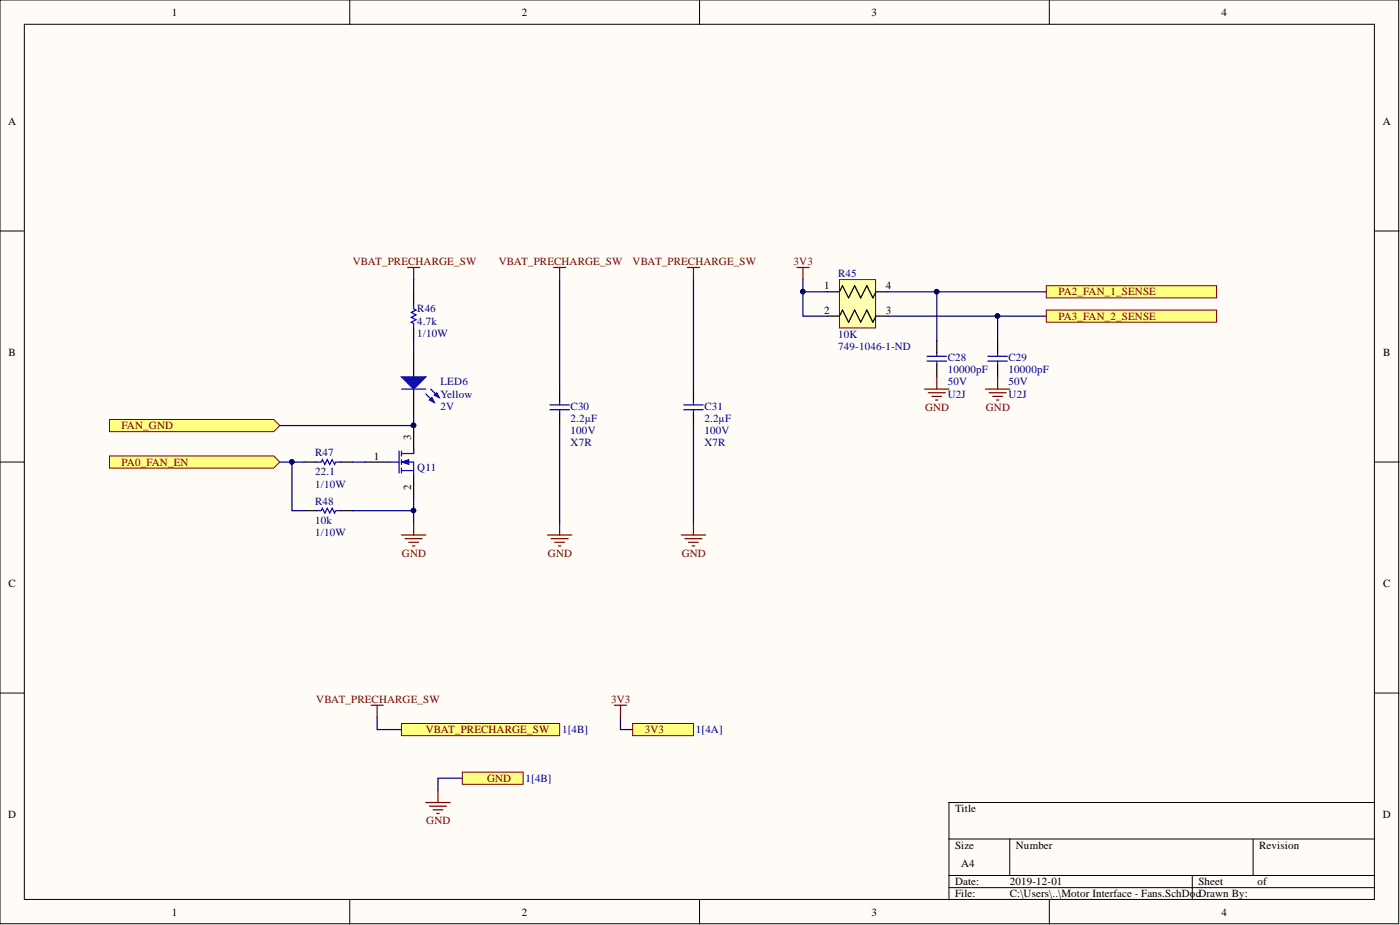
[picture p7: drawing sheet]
<svg xmlns="http://www.w3.org/2000/svg" width="292mm" height="193mm" viewBox="0 0 292 193" stroke-linecap="round" stroke-linejoin="round" font-family="sans-serif">
<defs><g id="words">
<g font-size="2.3">
<text x="35.9" y="3.3">1</text>
<text x="108.9" y="3.3">2</text>
<text x="181.8" y="3.3">3</text>
<text x="254.9" y="3.3">4</text>
<text x="1.7" y="26.1">A</text>
<text x="288.5" y="26.1">A</text>
<text x="171.9" y="60.4">1</text>
<text x="171.9" y="65.4">2</text>
<text x="184.8" y="60.4">4</text>
<text x="184.8" y="65.4">3</text>
<text x="1.8" y="74.3">B</text>
<text x="288.6" y="74.3">B</text>
<text x="78" y="95.9">1</text>
<text x="85.8" y="91.8" transform="rotate(-90 85.8 91.8)">3</text>
<text x="85.8" y="102.1" transform="rotate(-90 85.8 102.1)">2</text>
<text x="1.8" y="122.5">C</text>
<text x="288.6" y="122.5">C</text>
<text x="1.7" y="170.7">D</text>
<text x="199.3" y="169.4">Title</text>
<text x="288.5" y="170.7">D</text>
<text x="199.3" y="177.1">Size</text>
<text x="212" y="177.1">Number</text>
<text x="262.7" y="177.1">Revision</text>
<text x="199.3" y="184.7">Date:</text>
<text x="200.5" y="180.9">A4</text>
<text x="210.7" y="184.7">2019-12-01</text>
<text x="250" y="184.7">Sheet</text>
<text x="262.4" y="184.7">of</text>
<text x="35.9" y="191">1</text>
<text x="108.9" y="191">2</text>
<text x="181.8" y="191">3</text>
<text x="199.3" y="187.2">File:</text>
<text x="210.7" y="187.2">C:\Users\..\Motor Interface - Fans.SchDo</text>
<text x="249.5" y="187.2">cDrawn By:</text>
<text x="254.9" y="191">4</text>
</g>
<g font-size="2.3" fill="#800000">
<text x="73.6" y="55.3">VBAT_PRECHARGE_SW</text>
<text x="104.1" y="55.3">VBAT_PRECHARGE_SW</text>
<text x="132" y="55.3">VBAT_PRECHARGE_SW</text>
<text x="165.6" y="55.3">3V3</text>
<text x="220.8" y="61.6">PA2_FAN_1_SENSE</text>
<text x="220.8" y="66.7">PA3_FAN_2_SENSE</text>
<text x="25.4" y="89.5">FAN_GND</text>
<text x="193" y="85.7">GND</text>
<text x="205.7" y="85.7">GND</text>
<text x="25.4" y="97.2">PA0_FAN_EN</text>
<text x="83.9" y="116.2">GND</text>
<text x="114.3" y="116.2">GND</text>
<text x="142.2" y="116.2">GND</text>
<text x="66" y="146.6">VBAT_PRECHARGE_SW</text>
<text x="127.5" y="146.6">3V3</text>
<text x="88.8" y="153">VBAT_PRECHARGE_SW</text>
<text x="134.5" y="153">3V3</text>
<text x="101.6" y="163.1">GND</text>
<text x="88.9" y="172">GND</text>
</g>
<g font-size="2.3" fill="#000080">
<text x="174.9" y="57.8">R45</text>
<text x="87.1" y="65.2">R46</text>
<text x="87.1" y="67.7">4.7k</text>
<text x="87.1" y="70.3">1/10W</text>
<text x="174.9" y="70.5">10K</text>
<text x="174.9" y="73.1">749-1046-1-ND</text>
<text x="197.7" y="77.9">10000pF</text>
<text x="197.7" y="75.3">C28</text>
<text x="210.4" y="77.9">10000pF</text>
<text x="210.4" y="75.3">C29</text>
<text x="91.9" y="82.9">Yellow</text>
<text x="91.9" y="80.4">LED6</text>
<text x="197.7" y="80.4">50V</text>
<text x="197.7" y="82.9">U2J</text>
<text x="210.4" y="80.4">50V</text>
<text x="210.4" y="82.9">U2J</text>
<text x="91.9" y="85.5">2V</text>
<text x="119" y="88">2.2µF</text>
<text x="119" y="85.5">C30</text>
<text x="147" y="88">2.2µF</text>
<text x="147" y="85.5">C31</text>
<text x="65.7" y="95.1">R47</text>
<text x="119" y="90.6">100V</text>
<text x="119" y="93.1">X7R</text>
<text x="147" y="90.6">100V</text>
<text x="147" y="93.1">X7R</text>
<text x="65.7" y="99.2">22.1</text>
<text x="65.7" y="101.7">1/10W</text>
<text x="87.1" y="98.2">Q11</text>
<text x="65.7" y="105.3">R48</text>
<text x="65.7" y="109.3">10k</text>
<text x="65.7" y="111.9">1/10W</text>
<text x="117.3" y="153">1[4B]</text>
<text x="145.2" y="153">1[4A]</text>
<text x="109.7" y="163.1">1[4B]</text>
</g>
</g></defs>
<g fill="#fffcf8" stroke="#000" stroke-width=".21">
<path d="M0 0h291.8v192.7h-291.8z"/>
<path d="M5.1 5.1h281.7v182.5h-281.7z"/>
</g>
<g fill="none" stroke="#000" stroke-width=".21">
<path d="M73 0v5.1M146 0v5.1M218.9 0v5.1M0 48.2h5.1M286.8 48.2h5.1M0 96.4h5.1M286.8 96.4h5.1M0 144.6h5.1M286.8 144.6h5.1M198 175h88.8M210.7 175v7.6M261.5 175v7.6"/>
<path d="M286.8 167.4h-88.8v20.3M73 187.7v5.1M146 187.7v5.1M198 182.6h88.8M198 185.2h88.8M218.9 187.7v5.1M248.8 182.6v5.1"/>
</g>
<g fill="#ffff80" stroke="#800000" stroke-width=".21">
<path d="M22.8 95.1h34.3l1.3 1.3-1.3 1.3h-34.3z" fill-rule="evenodd"/>
<path d="M22.8 87.5h34.3l1.3 1.3-1.3 1.2h-34.3z" fill-rule="evenodd"/>
</g>
<path d="M83.8 111.6h5M84.5 112.4h3.6M85.3 113.1h2M86.1 113.9h.5M86.3 109.1v2.5" fill="none" stroke="#800000" stroke-width=".25"/>
<path d="M86.3 63.4v1l.5 .3-1 .5 1 .5-1 .5 1 .5-1 .5 .5 .3v1M66 106.5h1l.3-.5 .5 1 .5-1 .5 1 .5-1 .5 1 .3-.5h1" fill="none" stroke="#00f" stroke-width=".25"/>
<path d="M86.3 60.9v2.5M86.3 68.5v2.5M86.3 73.6v5M86.3 81.2v5M63.5 106.5h2.5M71.1 106.5h2.5" fill="none" stroke="#000" stroke-width=".25"/>
<path d="M83.8 78.6h5l-2.5 2.6z" fill="#00f"/>
<path d="M83.8 78.6h5l-2.5 2.6zM88.8 82.2l1.8 1.8M89.9 81.2l1.7 1.7" fill="none" stroke="#00f" stroke-width=".25"/>
<path d="M89.6 83.5l.5-.6 .5 1.1z" fill="#00f"/>
<path d="M89.6 83.5l.5-.6 .5 1.1z" fill="none" stroke="#00f" stroke-width=".25"/>
<path d="M90.6 82.4l.5-.5 .5 1z" fill="#00f"/>
<g fill="none" stroke="#00f" stroke-width=".25">
<path d="M66 96.4h1l.3-.5 .5 1 .5-1 .5 1 .5-1 .5 1 .3-.5h1M81.2 96.4h2.1M83.3 94.1v4.6M83.8 81.2h5M83.8 94.6h2.5M83.8 96.4h2.5v2.5M83.8 98.2h2.5M83.8 94.1v1M83.8 95.9v1M83.8 97.7v1M90.6 82.4l.5-.5 .5 1zM114.7 85.5h4.1"/>
<path d="M114.7 84.5h4.1M116.8 83.7v.8M116.8 85.5v.7"/>
</g>
<path d="M63.5 96.4h2.5M71.1 96.4h2.5M76.2 96.4h5M86.3 88.8v5.1M86.3 98.9v5.1M116.8 81.2v2.5M116.8 86.2v2.6" fill="none" stroke="#000" stroke-width=".25"/>
<path d="M114.2 111.6h5.1M115 112.4h3.5M115.7 113.1h2.1M116.5 113.9h.5M116.8 109.1v2.5" fill="none" stroke="#800000" stroke-width=".25"/>
<circle cx="86.3" cy="88.7" r=".47" fill="#000080" stroke="#000080" stroke-width=".21"/>
<path d="M83.8 96.4l1.5-.5v1z" fill="#00f"/>
<path d="M83.8 96.4l1.5-.5v1z" fill="none" stroke="#00f" stroke-width=".21"/>
<path d="M86.3 93.9v.7" fill="none" stroke="#00f" stroke-width=".25"/>
<circle cx="86.3" cy="88.7" r=".47" fill="#000080" stroke="#000080" stroke-width=".21"/>
<g fill="#ffff80" stroke="#800000" stroke-width=".21">
<path d="M218.3 59.6h35.5v2.5h-35.5z" fill-rule="evenodd"/>
<path d="M218.3 64.7h35.5v2.5h-35.5z" fill-rule="evenodd"/>
</g>
<path d="M166.3 55.8h2.5M167.5 55.8v2.5M142.1 111.6h5.1M142.9 112.4h3.6M143.7 113.1h2M144.4 113.9h.5M144.7 109.1v2.5" fill="none" stroke="#800000" stroke-width=".25"/>
<path d="M142.7 85.5h4M142.7 84.5h4M144.7 83.7v.8M144.7 85.5v.7" fill="none" stroke="#00f" stroke-width=".25"/>
<path d="M144.7 81.2v2.5M144.7 86.2v2.6" fill="none" stroke="#000" stroke-width=".25"/>
<path d="M175.1 58.3h7.6v10.1h-7.6z" fill="#ffffb0" stroke="#800000" stroke-width=".21"/>
<path d="M172.6 60.9h2.5l.7-1.3 1.2 2.5 1.3-2.5 1.3 2.5 1.3-2.5 1.2 2.5 .7-1.2h2.5M172.6 65.9h2.5l.7-1.2 1.2 2.5 1.3-2.5 1.3 2.5 1.3-2.5 1.2 2.5 .7-1.3h2.5" fill="none" stroke="#000" stroke-width=".25"/>
<path d="M88.8 167.4h5.1M89.6 168.2h3.6M90.4 168.9h2M91.1 169.7h.5M91.4 164.9v2.5" fill="none" stroke="#800000" stroke-width=".25"/>
<path d="M96.5 161.1h12.6v2.5h-12.6z" fill-rule="evenodd" fill="#ffff80" stroke="#800000" stroke-width=".21"/>
<path d="M128.2 147.1h2.5M129.5 147.1v2.6" fill="none" stroke="#800000" stroke-width=".25"/>
<path d="M132 150.9h12.7v2.6h-12.7z" fill-rule="evenodd" fill="#ffff80" stroke="#800000" stroke-width=".21"/>
<path d="M193.4 75.3h4.1M193.4 74.3h4.1M195.5 73.6v.7M195.5 75.3v.8M206.1 75.3h4.1M206.1 74.3h4.1M208.1 73.6v.7M208.1 75.3v.8" fill="none" stroke="#00f" stroke-width=".25"/>
<path d="M195.5 71v2.6M195.5 76.1v2.5M208.1 71v2.6M208.1 76.1v2.5" fill="none" stroke="#000" stroke-width=".25"/>
<g fill="none" stroke="#800000" stroke-width=".25">
<path d="M85 55.8h2.6M86.3 55.8v2.5M115.5 55.8h2.5M116.8 55.8v2.5M143.4 55.8h2.6M144.7 55.8v2.5M195.5 78.6v2.6M208.1 78.6v2.6M192.9 81.2h5.1M193.7 81.9h3.5M194.4 82.7h2.1M195.2 83.5h.5"/>
<path d="M205.6 81.2h5.1M206.4 81.9h3.5M207.1 82.7h2.1M207.9 83.5h.5M77.4 147.1h2.6M78.7 147.1v2.6"/>
</g>
<g fill="none" stroke="#000080" stroke-width=".25">
<path d="M86.3 58.3v2.6M116.8 58.3v22.9M144.7 58.3v22.9M167.5 58.3v2.6h5.1M86.3 71v2.6M167.5 60.9v5h5.1M185.3 65.9h33M185.3 60.9h33M195.5 60.9v10.1M208.1 65.9v5.1M58.4 96.4h5.1M60.9 96.4v10.1h2.6"/>
<path d="M73.6 96.4h2.6M86.3 86.2v2.6h-27.9M116.8 88.8v20.3M144.7 88.8v20.3M86.3 104v2.5h-12.7M86.3 106.5v2.6M129.5 149.7v2.5h2.5M96.5 162.3h-5.1v2.6"/>
</g>
<g fill="#000080" stroke="#000080" stroke-width=".21">
<circle cx="86.3" cy="88.7" r=".47"/>
<circle cx="60.9" cy="96.4" r=".47"/>
<circle cx="86.3" cy="106.5" r=".47"/>
<circle cx="167.5" cy="60.8" r=".47"/>
<circle cx="195.4" cy="60.8" r=".47"/>
<circle cx="208.1" cy="65.9" r=".47"/>
</g>
<path d="M83.8 150.9h33v2.6h-33z" fill-rule="evenodd" fill="#ffff80" stroke="#800000" stroke-width=".21"/>
<path d="M78.7 149.7v2.5h5.1" fill="none" stroke="#000080" stroke-width=".25"/>
<use href="#words"/>
</svg>
